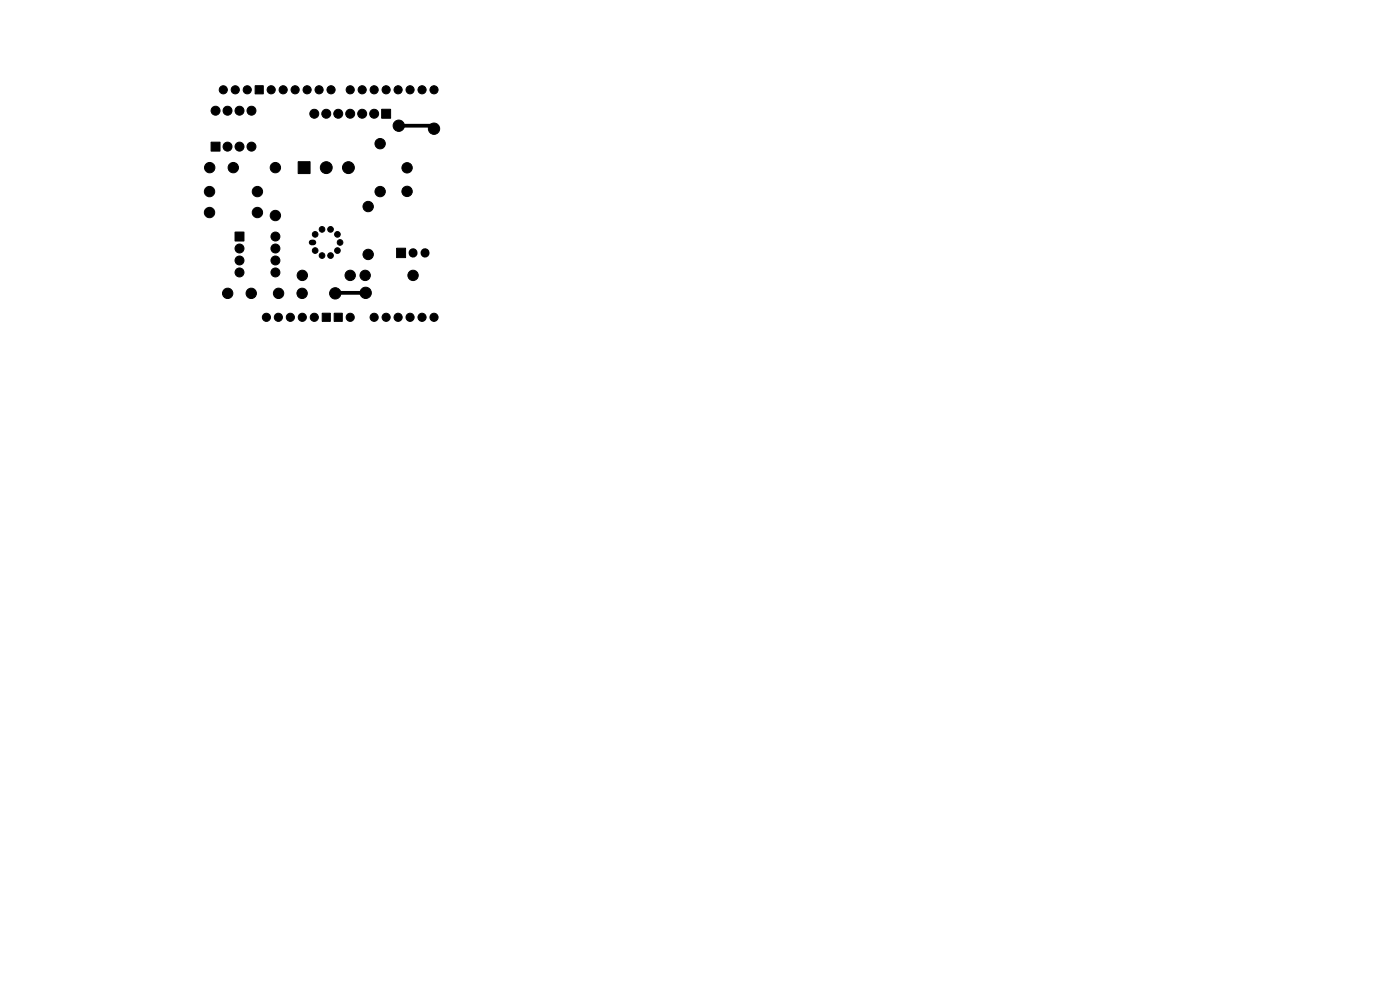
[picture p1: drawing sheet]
<svg xmlns="http://www.w3.org/2000/svg" width="297mm" height="210mm" viewBox="0 0 297 210" stroke-linecap="round" stroke-linejoin="round" font-family="sans-serif">
<path d="M66.1 51.4h.4" fill="none" stroke="#000" stroke-width="1.2"/>
<g fill="#000" stroke="#000" stroke-width=".21">
<path d="M54.1 18.2h1.8v1.7h-1.8zM44.8 30.2h1.9v1.9h-1.9zM63.3 34.3h2.5v2.5h-2.5zM81 23.2h1.9v1.9h-1.9zM49.9 49.2h1.9v1.9h-1.9zM84.1 52.6h1.9v2h-1.9zM68.4 66.4h1.7v1.8h-1.7zM70.9 66.4h1.7v1.8h-1.7z"/>
<circle cx="47.4" cy="19" r=".86"/>
<circle cx="49.9" cy="19" r=".86"/>
<circle cx="52.5" cy="19" r=".86"/>
<circle cx="57.5" cy="19" r=".86"/>
<circle cx="60.1" cy="19" r=".86"/>
<circle cx="62.6" cy="19" r=".86"/>
<circle cx="65.2" cy="19" r=".86"/>
<circle cx="67.7" cy="19" r=".86"/>
<circle cx="70.2" cy="19" r=".86"/>
<circle cx="74.3" cy="19" r=".86"/>
<circle cx="76.8" cy="19" r=".86"/>
<circle cx="79.4" cy="19" r=".86"/>
<circle cx="81.9" cy="19" r=".86"/>
<circle cx="84.5" cy="19" r=".86"/>
<circle cx="87" cy="19" r=".86"/>
<circle cx="89.5" cy="19" r=".86"/>
<circle cx="92.1" cy="19" r=".86"/>
<circle cx="44.5" cy="35.6" r="1.1"/>
<circle cx="45.7" cy="23.5" r=".95"/>
<circle cx="48.3" cy="31.1" r=".95"/>
<circle cx="48.3" cy="23.5" r=".95"/>
<circle cx="49.5" cy="35.6" r="1.1"/>
<circle cx="50.8" cy="23.5" r=".95"/>
<circle cx="50.8" cy="31.1" r=".95"/>
<circle cx="53.3" cy="23.5" r=".95"/>
<circle cx="53.3" cy="31.1" r=".95"/>
<circle cx="58.4" cy="35.6" r="1.1"/>
<circle cx="66.7" cy="24.1" r=".95"/>
<circle cx="69.2" cy="24.1" r=".95"/>
<circle cx="69.2" cy="35.6" r="1.26"/>
<circle cx="71.8" cy="24.1" r=".95"/>
<circle cx="73.9" cy="35.6" r="1.26"/>
<circle cx="74.3" cy="24.1" r=".95"/>
<circle cx="76.8" cy="24.1" r=".95"/>
<circle cx="79.4" cy="24.1" r=".95"/>
<circle cx="80.6" cy="30.5" r="1.1"/>
<circle cx="84.6" cy="26.7" r="1.2"/>
<circle cx="86.4" cy="35.6" r="1.1"/>
<circle cx="92.1" cy="27.3" r="1.2"/>
<circle cx="44.5" cy="45.1" r="1.1"/>
<circle cx="44.5" cy="40.6" r="1.1"/>
<circle cx="50.8" cy="52.7" r=".95"/>
<circle cx="50.8" cy="57.8" r=".95"/>
<circle cx="50.8" cy="55.3" r=".95"/>
<circle cx="54.6" cy="45.1" r="1.1"/>
<circle cx="54.6" cy="40.6" r="1.1"/>
<circle cx="58.4" cy="45.7" r="1.1"/>
<circle cx="58.4" cy="55.3" r=".95"/>
<circle cx="58.4" cy="50.2" r=".95"/>
<circle cx="58.4" cy="57.8" r=".95"/>
<circle cx="58.4" cy="52.7" r=".95"/>
<circle cx="64.1" cy="58.4" r="1.1"/>
<circle cx="66.9" cy="49.7" r=".6"/>
<circle cx="66.9" cy="53.2" r=".6"/>
<circle cx="68.3" cy="54.2" r=".6"/>
<circle cx="68.3" cy="48.7" r=".6"/>
<circle cx="70.1" cy="54.2" r=".6"/>
<circle cx="70.1" cy="48.7" r=".6"/>
<circle cx="71.6" cy="49.7" r=".6"/>
<circle cx="71.6" cy="53.2" r=".6"/>
<circle cx="72.1" cy="51.4" r=".6"/>
<circle cx="74.3" cy="58.4" r="1.1"/>
<circle cx="77.5" cy="58.4" r="1.1"/>
<circle cx="78.1" cy="43.8" r="1.1"/>
<circle cx="78.1" cy="54" r="1.1"/>
<circle cx="80.6" cy="40.6" r="1.1"/>
<circle cx="86.4" cy="40.6" r="1.1"/>
<circle cx="87.6" cy="58.4" r="1.1"/>
<circle cx="48.3" cy="62.2" r="1.1"/>
<circle cx="53.3" cy="62.2" r="1.1"/>
<circle cx="56.5" cy="67.3" r=".86"/>
<circle cx="59.1" cy="67.3" r=".86"/>
<circle cx="59.1" cy="62.2" r="1.1"/>
<circle cx="61.6" cy="67.3" r=".86"/>
<circle cx="64.1" cy="62.2" r="1.1"/>
<circle cx="64.1" cy="67.3" r=".86"/>
<circle cx="66.7" cy="67.3" r=".86"/>
<circle cx="71.1" cy="62.2" r="1.2"/>
<circle cx="74.3" cy="67.3" r=".86"/>
<circle cx="77.6" cy="62.1" r="1.2"/>
<circle cx="79.4" cy="67.3" r=".86"/>
<circle cx="81.9" cy="67.3" r=".86"/>
<circle cx="84.5" cy="67.3" r=".86"/>
<circle cx="87" cy="67.3" r=".86"/>
<circle cx="89.5" cy="67.3" r=".86"/>
<circle cx="92.1" cy="67.3" r=".86"/>
</g>
<path d="M87.6 53.6v.1M90.2 53.6v.1" fill="none" stroke="#000" stroke-width="1.9"/>
<path d="M84.6 26.7h6.8l.7 .6M77.6 62.1h-6.4l-.1 .1" fill="none" stroke="#000" stroke-width=".8"/>
</svg>
